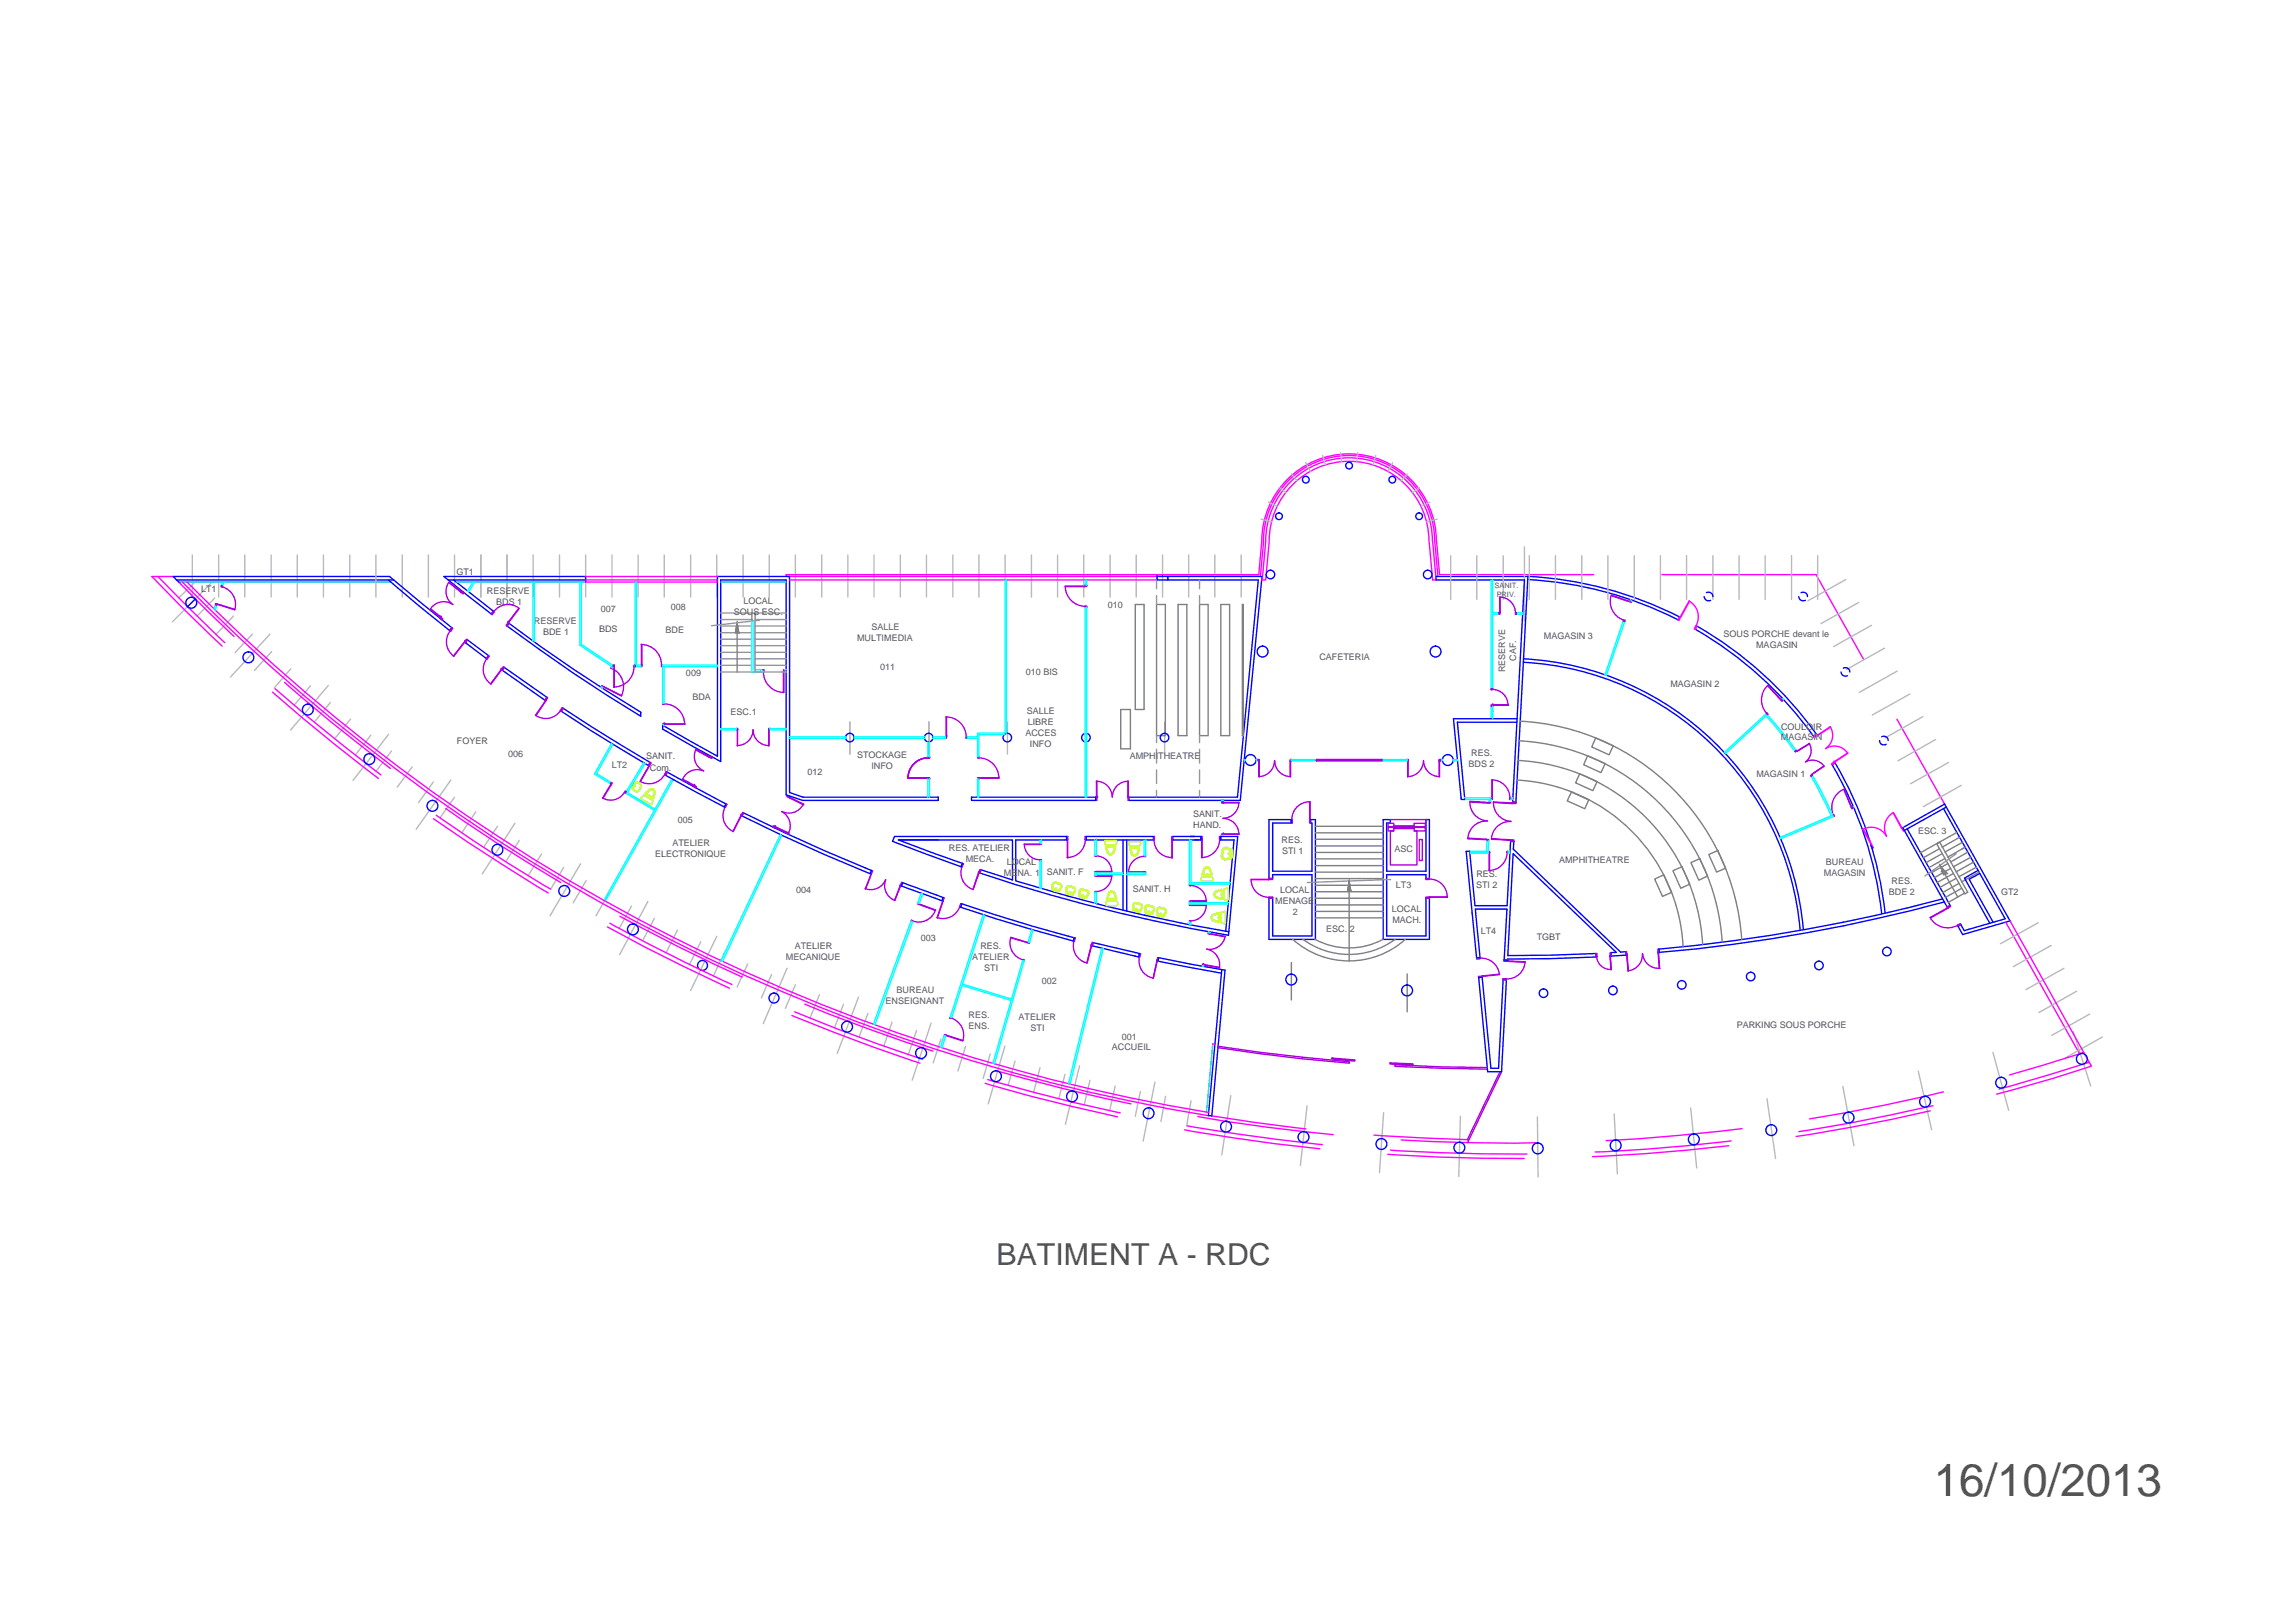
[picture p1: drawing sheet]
<svg xmlns="http://www.w3.org/2000/svg" width="420mm" height="297mm" viewBox="0 0 420 297" stroke-linecap="round" stroke-linejoin="round" font-family="sans-serif">
<defs><g id="words">
<text font-size="8.3" fill="#545454" x="354" y="273.8">16/10/2013</text>
<text font-size="5.5" fill="#545454" x="182.4" y="231.5">BATIMENT A - RDC</text>
<g font-size="1.7" fill="#545454">
<text x="83.6" y="105.2">GT1</text>
<text x="36.8" y="108.3">LT1</text>
<text x="89.1" y="108.7">RESERVE</text>
<text x="90.8" y="110.7">BDS 1</text>
<text x="110" y="112">007</text>
<text x="122.8" y="111.6">008</text>
<text x="134.4" y="112.6">SOUS ESC.</text>
<text x="136.1" y="110.6">LOCAL</text>
<text x="202.8" y="111.2">010</text>
<text x="97.7" y="114.3">RESERVE</text>
<text x="99.4" y="116.3">BDE 1</text>
<text x="109.7" y="115.6">BDS</text>
<text x="121.9" y="115.8">BDE</text>
<text x="156.9" y="117.4">MULTIMEDIA</text>
<text x="159.5" y="115.4">SALLE</text>
<text x="282.6" y="116.9">MAGASIN 3</text>
<text x="315.5" y="116.5">SOUS PORCHE devant le</text>
<text x="321.5" y="118.5">MAGASIN</text>
<text x="125.6" y="123.8">009</text>
<text x="161.1" y="122.6">011</text>
<text x="187.8" y="123.5">010 BIS</text>
<text x="241.5" y="120.8">CAFETERIA</text>
<text x="275.5" y="123.1" transform="rotate(-90 275.5 123.1)">RESERVE</text>
<text x="277.6" y="120.9" transform="rotate(-90 277.6 120.9)">CAF.</text>
<text x="305.8" y="125.7">MAGASIN 2</text>
<text x="126.8" y="128.2">BDA</text>
<text x="133.8" y="130.9">ESC.1</text>
<text x="188" y="130.7">SALLE</text>
<text x="83.6" y="136.2">FOYER</text>
<text x="187.7" y="134.8">ACCES</text>
<text x="188.2" y="132.7">LIBRE</text>
<text x="188.5" y="136.8">INFO</text>
<text x="326" y="135.5">MAGASIN</text>
<text x="326.1" y="133.5">COULOIR</text>
<text x="93" y="138.5">006</text>
<text x="112" y="140.6">LT2</text>
<text x="118.3" y="139">SANIT.</text>
<text x="119" y="141">Com.</text>
<text x="147.8" y="141.8">012</text>
<text x="156.9" y="138.7">STOCKAGE</text>
<text x="159.5" y="140.7">INFO</text>
<text x="206.8" y="139">AMPHITHEATRE</text>
<text x="268.8" y="140.3">BDS 2</text>
<text x="269.4" y="138.3">RES.</text>
<text x="321.5" y="142.3">MAGASIN 1</text>
<text x="218.4" y="149.5">SANIT.</text>
<text x="123.1" y="154.9">ATELIER</text>
<text x="124.1" y="150.6">005</text>
<text x="173.7" y="155.7">RES. ATELIER</text>
<text x="218.5" y="151.6">HAND.</text>
<text x="234.6" y="154.4">RES.</text>
<text x="255.3" y="155.8">ASC</text>
<text x="351.1" y="152.6">ESC. 3</text>
<text x="119.9" y="156.9">ELECTRONIQUE</text>
<text x="176.8" y="157.7">MECA.</text>
<text x="183.8" y="160.3">MENA. 1</text>
<text x="184.3" y="158.3">LOCAL</text>
<text x="191.6" y="160.1">SANIT. F</text>
<text x="234.7" y="156.4">STI 1</text>
<text x="270.3" y="160.5">RES.</text>
<text x="285.4" y="157.9">AMPHITHEATRE</text>
<text x="333.9" y="160.4">MAGASIN</text>
<text x="334.3" y="158.3">BUREAU</text>
<text x="346.3" y="161.9">RES.</text>
<text x="145.7" y="163.5">004</text>
<text x="207.4" y="163.2">SANIT. H</text>
<text x="233.5" y="165.5">MENAGE</text>
<text x="234.3" y="163.5">LOCAL</text>
<text x="236.7" y="167.5">2</text>
<text x="254.8" y="167">LOCAL</text>
<text x="255.6" y="162.4">LT3</text>
<text x="270.2" y="162.6">STI 2</text>
<text x="345.8" y="163.9">BDE 2</text>
<text x="366.3" y="163.8">GT2</text>
<text x="145.5" y="173.6">ATELIER</text>
<text x="168.6" y="172.2">003</text>
<text x="179.5" y="173.7">RES.</text>
<text x="242.8" y="170.5">ESC. 2</text>
<text x="254.9" y="169">MACH.</text>
<text x="271.1" y="171">LT4</text>
<text x="281.3" y="172.1">TGBT</text>
<text x="143.9" y="175.7">MECANIQUE</text>
<text x="178" y="175.7">ATELIER</text>
<text x="180.2" y="177.7">STI</text>
<text x="162.1" y="183.8">ENSEIGNANT</text>
<text x="164.2" y="181.8">BUREAU</text>
<text x="190.7" y="180.1">002</text>
<text x="177.3" y="186.4">RES.</text>
<text x="177.3" y="188.4">ENS.</text>
<text x="186.5" y="186.7">ATELIER</text>
<text x="188.7" y="188.8">STI</text>
<text x="205.4" y="190.3">001</text>
<text x="318" y="188.2">PARKING SOUS PORCHE</text>
<text x="203.6" y="192.2">ACCUEIL</text>
</g>
<g font-size="1.4" fill="#545454">
<text x="273.6" y="107.5">SANIT.</text>
<text x="274" y="109.2">PRIV.</text>
</g>
</g></defs>
<!-- layer: BA_AXE_TRAME -->
<g fill="none" stroke="#bababa" stroke-width=".25">
<path d="M230.9 95l1.9 .5M232.2 91.9l1.6 .8M234.2 89.2l1.2 .9M236.4 86.8l1.1 1.2M239 84.7l.9 1.6M242.1 83.4l.6 1.7M245.4 82.9l.2 1.6M248.6 82.9l-.2 1.6M251.9 83.4l-.5 1.7M255 84.7l-.9 1.6M257.6 86.8l-1.1 1.2M259.8 89.2l-1.2 .9"/>
<path d="M261.8 91.9l-1.6 .8M263.1 95l-1.9 .5M35.2 101.6v7.7M36.1 106.2l-3.4 3.2M39.1 106.2l-7.5 7.6M39.3 109.4l-3.2 3.4M40 101.6v7.7M42.7 112.7l-3.2 3.4M44.8 101.6v7.7M46.2 116l-3.2 3.4M49.4 116l-7.2 7.9M49.6 101.6v7.7"/>
<path d="M49.7 119.3l-3.1 3.4M54.4 101.6v7.7M59.2 101.6v7.7M64 101.6v7.7M68.8 101.6v7.7M73.6 101.6v7.7M78.4 101.6v7.7M83.2 101.6v7.7M88 101.6v7.7M92.8 101.6v7.7M97.6 101.6v7.7M102.4 101.6v7.7"/>
<path d="M107.2 101.6v7.7M112 101.6v7.7M116.8 101.6v7.7M121.6 101.6v7.7M126.4 101.6v7.7M131.2 101.6v7.7M136 101.6v7.7M140.8 101.6v7.7M145.6 101.6v7.7M150.4 101.6v7.7M155.2 101.6v7.7M160 101.6v7.7"/>
<path d="M164.8 101.6v7.7M169.6 101.6v7.7M174.4 101.6v7.7M179.2 101.6v7.7M184 101.6v7.7M188.8 101.6v7.7M193.6 101.6v7.7M198.4 101.6v7.7M203.2 101.6v7.7M208 101.6v7.7M212.8 101.6v7.7M217.6 101.6v7.7"/>
<path d="M222.4 101.6v7.7M227.2 101.6v7.7M265.6 101.7v8M270.4 101.7v8M275.2 101.7v8M279.1 100.1v13.6M280 101.7v8M284.8 101.7v8M289.6 101.7v8M294.4 101.7v8M299.2 101.7v8M304 101.7v8"/>
<path d="M308.8 101.7v8M313.6 101.7v8M318.4 101.7v8M323.2 101.7v8M328 101.7v8M332.8 101.7v8M337.9 106.1l-6.9 3.9M340.3 110.3l-6.9 3.8M342.6 114.4l-6.9 3.9M345 118.6l-6.9 3.9M53.2 122.4l-3 3.5M56.8 125.5l-3 3.6"/>
<path d="M60.1 125.4l-6.9 8.2M60.5 128.6l-3 3.6M64.2 131.6l-3 3.6M67.9 134.5l-2.9 3.7M71.1 134.4l-6.5 8.4M71.7 137.5l-2.9 3.7M155.6 132.1v5.9M170 132.1v5.9M184.4 132.1v5.9M198.8 132.1v5.9M213.2 132.1v5.9M347.3 122.8l-6.9 3.9"/>
<path d="M349.7 127l-6.9 3.9M352 131.2l-6.9 3.9M354.4 135.4l-6.9 3.8M356.7 139.5l-6.9 3.9M75.5 140.3l-2.8 3.8M79.3 143.1l-2.7 3.8M82.5 142.8l-6.3 9M83.2 145.9l-2.7 3.8M87.1 148.6l-2.6 3.9M91.1 151.2l-2.6 3.9M94.3 150.7l-6 9.2M95.1 153.8l-2.5 3.9"/>
<path d="M99.1 156.3l-2.4 4M103.2 158.8l-2.4 4M106.3 158.1l-5.6 9.5M359.1 143.7l-7 3.9M107.3 161.2l-2.4 4M111.4 163.5l-2.3 4.1M115.6 165.8l-2.2 4.1M118.6 165l-5.2 9.7M119.8 168.1l-2.2 4.1M124 170.2l-2.1 4.2M128.3 172.4l-2.1 4.1M131.2 171.4l-4.8 9.9"/>
<path d="M132.6 174.4l-2 4.3M136.9 176.4l-2 4.3M141.3 178.4l-1.9 4.2M144.1 177.2l-4.4 10.1M373.2 168.9l-7 3.8M375.5 173l-6.9 3.9M377.9 177.2l-7 3.9M145.6 180.2l-1.8 4.3M150 182l-1.7 4.4M154.4 183.8l-1.6 4.3M157.2 182.5l-3.9 10.3M158.9 185.5l-1.6 4.3"/>
<path d="M163.3 187.1l-1.5 4.4M167.8 188.6l-1.5 4.5M170.5 187.3l-3.5 10.4M172.3 190.1l-1.5 4.4M176.8 191.5l-1.4 4.5M181.3 192.9l-1.3 4.5M184 191.4l-3.1 10.6M185.8 194.2l-1.2 4.5M190.4 195.4l-1.2 4.6M195 196.6l-1.2 4.5M197.6 195l-2.5 10.8M199.5 197.7l-1 4.5"/>
<path d="M204.2 198.8l-1.1 4.5M208.8 199.7l-1 4.6M211.4 198l-2.1 10.8M337.4 198.9l2 10.8M351.2 196l2.4 10.8M364.9 192.6l2.8 10.6M379.5 188.8l3.3 10M380.2 181.4l-6.9 3.9M382.6 185.6l-7 3.9M384.9 189.8l-6.9 3.9M213.4 200.6l-.9 4.6M218 201.5l-.8 4.6"/>
<path d="M225.3 200.5l-1.6 10.9M239.3 202.4l-1.2 10.9M253.3 203.6l-.8 11M267.4 204.3l-.3 11M281.5 204.4l.1 11M295.5 203.9l.6 11M309.5 202.8l1.1 11M323.5 201.1l1.6 10.9"/>
</g>
<!-- layer: BA_STRUCTURE -->
<g fill="none" stroke="#00f" stroke-width=".25">
<path d="M32.3 106.1h39.8M35.8 109.6l-1.5 1.5M71.1 106.1l11.2 9.3 .4-.5-11.4-9.4h-39.6l1 1M82 106.1h25.2M83 106.1l7.3 5.8-.4 .5-8.6-6.9h25.9v1M85.6 117.1l3.8 2.9-.3 .5-3.9-2.9zM131.3 105.5h13.3v39.5l2.4 .9h24.8v.6h-24.9l-3-1v-39.4h-12v33.3l-10.6-6v-.7l10 5.7zM211.8 105.5h2v.6h-2zM211.8 105.5h.1M211.8 106.1h.1M212.8 105.5h.1M213.8 106.1h.1"/>
<path d="M213.8 106.1h16.6l-3.8 39.8h-19.9M213.8 105.5h17.2l-3.9 41h-20.4M279.7 106.1a68.9 68.9 0 0 1 27.5 7.3M279.7 105.5a69.5 69.5 0 0 1 27.8 7.4M310.6 114.6l-.3 .5a68.9 68.9 0 0 1 21.8 19.7M310.6 114.6a69.5 69.5 0 0 1 22 19.8M312 109.2a.8 .8 0 0 0 1.2 .7M312.4 108.5a.8 .8 0 0 1 1.2 .7M329.3 109.2a.83 .83 0 0 0 1.2 .7M329.7 108.5a.8 .8 0 0 1 1.2 .7M92.3 122.1l7.8 5.5-.3 .6-7.9-5.5zM103.1 129.6l5.2 3.4 10.7 6.5-.3 .6-10.7-6.5-5.3-3.5z"/>
<path d="M117.3 130.4v.7a299.4 299.4 0 0 1-24.5-16.5l.4-.5a287.5 287.5 0 0 0 24.1 16.3M277.7 131.5h-11.6l1.4 14.8h.7l-1.4-14.1h10.9M278.9 121.2a53.7 53.7 0 0 1 50.7 49M278.9 120.6a54.4 54.4 0 0 1 51.2 49.5M332.6 134.5l-.5 .3M335.4 139.9a68.9 68.9 0 0 1 9.1 27.3M335.9 139.6l-.5 .4M335.9 139.6a69.5 69.5 0 0 1 9.2 27.5M337 123a.8 .8 0 0 0 1.2 .7M337.5 122.3a.76 .76 0 0 1 .8 0 .76 .76 0 0 1 .4 .7M344.1 135.5a.75 .75 0 0 0 .4 .7 .75 .75 0 0 0 .8 0M344.5 134.8a.78 .78 0 0 1 1.2 .7"/>
<path d="M122.2 141.3l10.7 5.8-.3 .6-10.8-5.8zM136.1 148.8a331 331 0 0 0 23.4 10.5l-.2 .6a308.3 308.3 0 0 1-23.5-10.6zM164.5 153.7l11.9 4.4-.2-.1M164.5 153.7h20.9v7.4l-5.8-1.9-.2 .6a300.2 300.2 0 0 0 45.5 11.4l1.7-18.1h-3.1v.6h2.4l-1.5 16.7M164.5 153.7h7.4M176.2 158l-.2 .6-12.6-4.6 .4-.9h31.5v.6h-9.3v7.5l9.6 2.8 7 1.9 7.2 1.7M177.9 145.9h22.7v.6h-22.7zM205.6 153.7v12.9M206.3 153.7v13.1M211.1 153.1h-12.2v.6h12.2M214.7 153.1h5.2v.6h-5.2M240 150h.8v21.9h-8.5v-7.5h.7v6.9h7.2v-11.2h-7.2v.7"/>
<path d="M240 150.6h.2v8.8h-7.2v-8.8h3.4v-.6h-4.1v10.8M277.5 146.8h-.6l2.2-40.7h-16.2v-.6h16.8l-2.2 41.4M342.5 154.7l.3 .6h-.1M349.2 151.7l7.8 14-.5 .3-7.9-14M355.8 148l11.3 20.2-7.5 2.1-.6-1.1-.5 .3 .8 1.5 8.7-2.5-12-21.3-7.7 4.3 .3 .5M356.3 147.7l-7.7 4.3M362.1 159.3l-2.5 1.4 4.7 8.3M362.4 159.9l-1.9 1 4.4 7.9M165.3 161.6l7.4 2.7-.2 .6-7.5-2.7zM176.1 165.4a306.9 306.9 0 0 0 20.6 6.2l-.2 .6a335.1 335.1 0 0 1-20.6-6.2zM200 173.1l.1-.6 7.8 1.8 .7 .2-.1 .6-8.5-2M209.5 167.5l7.7 1.6 7.8 1.4"/>
<path d="M223.7 177.5l-2.5 26.7h.7l2.4-26.6M224.3 177.6l-12.2-2.3-.1 .6 11.6 2.2M261.1 160.8v-.7h-7.2v11.2h7.2v-6.9h.6v7.5h-8.5v-21.9h1.3v.6h-.6v8.8h7.2v-9.4h.6v10.8M275.2 179.3h.6l-.9 16.8h-2.5M275.2 179.1l-.9 16.4h-1.3l-1.7-16.7-.6 .1 1.7 17.2M292.2 175.1v-.6l-8.1 .3-8.1 .1 1-18.7 18.9 18.1h-.9v.7l2.7-.2-.1-.6-.9 .1-19.6-18.9v-1.4h-.6l-.6 11.7h-5.9l-.9-9.9h-.7l1.9 19.5h.7l-.9-8.9h5.8l-.5 9.5M292.2 175.1l-8.1 .3-8.1 .1v.2h-.6h.6M303.7 173.7l.1 .6M355.6 164.5a309.6 309.6 0 0 1-51.9 9.2M356 165.1a299.6 299.6 0 0 1-52.2 9.2M367.7 168h.1"/>
<circle cx="234.2" cy="94.5" r=".61"/>
<circle cx="239.1" cy="87.8" r=".61"/>
<circle cx="247" cy="85.2" r=".61"/>
<circle cx="254.9" cy="87.8" r=".61"/>
<circle cx="259.8" cy="94.5" r=".61"/>
<circle cx="35" cy="110.3" r=".99"/>
<circle cx="231.1" cy="119.2" r=".99"/>
<circle cx="232.6" cy="105.1" r=".78"/>
<circle cx="261.4" cy="105.1" r=".78"/>
<circle cx="262.8" cy="119.2" r=".99"/>
<circle cx="45.5" cy="120.3" r=".99"/>
<circle cx="56.4" cy="129.9" r=".99"/>
<circle cx="67.6" cy="138.9" r=".99"/>
<circle cx="155.6" cy="135" r=".78"/>
<circle cx="170" cy="135" r=".78"/>
<circle cx="184.4" cy="135" r=".78"/>
<circle cx="198.8" cy="135" r=".78"/>
<circle cx="213.2" cy="135" r=".78"/>
<circle cx="228.9" cy="139.1" r=".99"/>
<circle cx="265.1" cy="139.1" r=".99"/>
<circle cx="79.2" cy="147.5" r=".99"/>
<circle cx="91.1" cy="155.5" r=".99"/>
<circle cx="103.3" cy="163.1" r=".99"/>
<circle cx="115.9" cy="170.1" r=".99"/>
<circle cx="128.6" cy="176.7" r=".91"/>
<circle cx="236.4" cy="179.3" r=".99"/>
<circle cx="320.5" cy="178.7" r=".78"/>
<circle cx="333" cy="176.7" r=".78"/>
<circle cx="345.4" cy="174.2" r=".78"/>
<circle cx="141.7" cy="182.7" r=".91"/>
<circle cx="155.1" cy="187.9" r=".99"/>
<circle cx="168.6" cy="192.7" r=".99"/>
<circle cx="182.3" cy="197" r=".99"/>
<circle cx="257.6" cy="181.3" r=".99"/>
<circle cx="282.6" cy="181.8" r=".78"/>
<circle cx="295.3" cy="181.3" r=".78"/>
<circle cx="307.9" cy="180.2" r=".78"/>
<circle cx="366.4" cy="198.2" r=".99"/>
<circle cx="381.1" cy="193.8" r=".99"/>
<circle cx="196.3" cy="200.7" r=".99"/>
<circle cx="210.3" cy="203.7" r=".99"/>
<circle cx="224.5" cy="206.2" r=".99"/>
<circle cx="238.6" cy="208.1" r=".99"/>
<circle cx="252.9" cy="209.4" r=".99"/>
<circle cx="267.2" cy="210.1" r=".99"/>
<circle cx="281.5" cy="210.2" r=".99"/>
<circle cx="295.8" cy="209.6" r=".99"/>
<circle cx="310.1" cy="208.5" r=".99"/>
<circle cx="324.3" cy="206.8" r=".99"/>
<circle cx="338.4" cy="204.5" r=".99"/>
<circle cx="352.4" cy="201.6" r=".99"/>
</g>
<!-- layer: BA_MENUIS_INTERIEURE -->
<g fill="none" stroke="#a500dd" stroke-width=".25">
<path d="M39.5 110.5l.2 .1v.2l-.3-.1zM40.5 107.2l.3 .1-.2 .2-.1-.1zM40.7 107.4l.1 .1M40.8 107.4a3.3 3.3 0 0 1 2.2 4.2l-3.2-1.1 3.2 1M78.8 111.5l1.9 1.5v-.1M78.9 111.4l1.8 1.5M80.7 112.9h.1M80.7 113l.4 .3-.2 .2-.3-.3zM80.8 113h.1M82.2 106.5l2.2 1.8v.1l-2.2-1.8a2.9 2.9 0 0 0 .7 4 2.92 2.92 0 0 0-4 .8M82.4 115.5a3.2 3.2 0 0 0 .6 4.5M82.7 114.9l.2 .1-.4 .5-.2-.1z"/>
<path d="M83.2 107.5h.1M84.1 108.1h.1M84.4 108.4h.1M84.6 108.2l.3 .3-.1 .2-.3-.2zM85 117.5l-1.9 2.6h-.1zM85.1 117.6h.1M85.1 117.4h.1M85.4 117l.2 .1-.4 .5-.1-.2zM90.3 111.9l.2 .1-.4 .5-.2-.1zM90.4 111.9a3.2 3.2 0 0 1 4.6-.6l-1.9 2.5M93 114l.2 .1-.4 .5-.1-.2zM93 114h.1"/>
<path d="M93.1 113.8h.1M95.1 111.4l-2 2.5v-.1M117.4 118a3.7 3.7 0 0 1 3.7 3.7M117.4 118l.1 3.8M117.4 118l.1 3.7M198.6 107.3l-3.6 .1M198.7 107.1h.3h-.3M198.7 107.1h.3v.2h-4a3.7 3.7 0 0 0 3.7 3.7M198.7 111.1h.3h-.3M198.7 107.1v.2M198.7 111l.3-.1v.2M198.7 111v.1"/>
<path d="M274.4 112.1h.2v.3h-.2zM274.5 109.3a2.9 2.9 0 0 1 2.9 2.9M274.6 109.3v2.8v-2.8M277.5 112.1h.1v.3h-.2zM295 108.9a3.6 3.6 0 0 0 2.2 4.6M295 108.9l3.3 1.2-3.3-1.1M297.2 113.5v.1l.3 .1v-.2h-.2M298.4 110h.3l-.1 .2h-.2zM307.5 112.9l-.3 .5M89.1 120.6a3.2 3.2 0 0 0 .7 4.5M89.4 120l-.3 .5M89.4 120l.2 .1-.5 .5v-.1z"/>
<path d="M91.7 122.6h.1M91.7 122.6l-1.9 2.6M91.7 122.6h.1l-1.9 2.6h-.1M91.8 122.5h.1M92.1 122l.2 .1-.4 .6-.1-.2zM99.9 128.3l-1.9 2.6M99.9 128.3h.1M99.9 128.3l-1.8 2.7M99.9 128.2l.4-.5-.2-.1-.3 .6 .1 .1M99.9 128.2h.1M102.6 130a3.2 3.2 0 0 1-4.5 .9M102.9 129.5l.2 .1-.4 .5-.1-.1z"/>
<path d="M110.2 125.5l.2 .1-.1 .2-.2-.1zM110.5 125.7l3.3 1.7M110.5 125.7l3.3 1.6M112.1 122.4v-.2l-.2-.1-.1 .2a3.6 3.6 0 0 1 2 5M112.4 122.1h.1M112.5 122.1h.1M112.5 121.9h.1M112.5 121.9v-.2h-.2v.3h.1M112.5 121.9l-.1 3.9M112.5 122.1v3.7M116.1 122a3.7 3.7 0 0 1-3.7 3.7M116.1 122h.2v-.3h-.2v.4"/>
<path d="M117.4 121.7h-.1v.3h.2v-.2M117.4 121.7h.1M117.5 121.7h.1M117.5 121.8h.1M119 139.5l.2 .1-.3 .5h-.2zM121.1 121.7v.3h.2v-.3h-.2M121.5 132.5h.1M121.5 132.5l.1 .2M121.5 132.5h-.2v.2M121.6 128.8v-.1h-.3v.2l.4-.1M121.6 128.8a3.7 3.7 0 0 1 3.7 3.7M121.7 132.5h.1"/>
<path d="M121.7 132.5l3.7 .1zM127.4 137.1l2.5 1.4v.1M127.5 137.2l-.1 .1M129.9 138.6h.1M129.9 138.6l-2.5-1.4a2.9 2.9 0 0 0 1.4 3.9M130 138.7h.1M130.1 138.4l.3 .2-.1 .2-.3-.1zM134.8 133.3h.2v.3h-.2zM135 136.5a2.9 2.9 0 0 0 2.9-2.9 2.9 2.9 0 0 0 2.9 2.9M135 133.5h.1M135 133.7h.1M135 133.7v2.8"/>
<path d="M139.1 122.6h.2M139.8 123h-.2v-.4h.3a3.6 3.6 0 0 0 3.6 4.1M140.7 133.7h.1M140.7 133.5h.1M140.7 133.5v-.2h.3v.3M140.7 133.7v2.8M140.7 133.7l.1 2.8M140.8 133.5v.1M143.4 126.8v-3.8l.1 3.8M143.5 122.6h.1v.4l-.1-.1zM169.9 138.5h.3h-.3M169.9 138.5l.1 .2"/>
<path d="M169.9 138.7a3.7 3.7 0 0 0-3.7 3.7M170.2 138.5v.2h-.2M173 134.8v.3v-.3M173 134.8h.2M173.2 131.2a3.7 3.7 0 0 1 3.7 3.7M173.2 131.2l.1 3.9h-.3M173.3 134.8h.1M173.3 131.2l-.1 3.6M177.1 134.8v.3v-.3M177.1 134.8l-.2 .1v.2h.2M179 138.5v.2h.2v-.2M179.2 138.7a3.7 3.7 0 0 1 3.7 3.7"/>
<path d="M179.2 138.5h-.2h.2M230.3 139h.2l-.1 .2h-.1zM230.5 139.2h.1M230.5 139.3h.1M230.5 139.3l-.1 2.9M230.5 139.3v2.9M233.3 139.2a2.9 2.9 0 0 1-2.9 2.9M233.4 139.2a2.9 2.9 0 0 0 2.9 2.9M236.2 139.3h.1M236.2 139.3l.1 2.9M236.2 139.3v2.9M236.2 139.2h.1"/>
<path d="M236.2 139h.2v.2h-.2zM236.3 139.2h.1M241 139h12v.2h-12zM257.6 139h.2v.2h-.2zM257.8 139.2h.1M257.8 139.3h.1M257.8 139.3l-.1 2.9M257.8 139.3v2.9M260.6 139.2a2.9 2.9 0 0 1-2.9 2.9M260.6 139.2a2.9 2.9 0 0 0 2.9 2.9M263.5 139.3h.1M263.5 139.3v2.9"/>
<path d="M263.5 139.3l.1 2.9M263.5 139.2h.1M263.5 139h.2v.2h-.2zM263.6 139.2h.1M273 126h.3v.2l-.3 .1zM273 129l.3 .1v.2h-.3zM273.2 126.2a2.9 2.9 0 0 1 2.9 2.9M273.2 129h.1M273.3 130.2h.1M273.3 129h.1M276.1 129h-2.8l2.8 .1M323.5 130.5l.2 .2-.2 .1"/>
<path d="M323.5 130.5l-.1 .1M323.6 125.4a3.6 3.6 0 0 0-.2 5.1M323.7 125.5l2.3 2.6-2.4-2.6M326.1 128.1l.1-.1 .2 .2-.2 .1zM328.6 137.5l.3-.2v.2zM328.9 137.4h.1M331.2 136a2.62 2.62 0 0 1-.7 3.5 2.6 2.6 0 0 1 3.4 .7l-2.1 1.5 2.2-1.5M331.2 136.1l-2.2 1.3v.1l2.3-1.4M335.8 139.5h.1M111.9 143.6h.1M111.9 143.2l.2 .1-.1 .2-.3-.1zM111.9 143.6h-.1l-1.5 2.5"/>
<path d="M111.9 143.6l-1.5 2.5M112 143.5h.1M114.3 145.1a2.9 2.9 0 0 1-4 .9M114.4 145l.1 .1 .1-.2-.1-.1-.2 .3M117.2 143l1.7-2.8-1.7 2.8M121.7 141.8a3.2 3.2 0 0 1-4.5 1.2M121.9 141.2l.3 .1-.4 .6-.1-.2zM124.9 142.7l2.1 1.1 .1-.1M125 142.6l2.1 1.1M125 142.6v.1M127.1 143.7h.1M127.1 143.9l.4 .1-.1 .2-.4-.2z"/>
<path d="M127.2 143.8h.1M128.8 141.1a2.9 2.9 0 0 0-3.8 1.5M132.7 147.8a3.2 3.2 0 0 0 1.4 4.3M132.9 147.1l.2 .1-.3 .6-.2-.1zM135.6 149.3h.1M135.6 149.3h.1l-1.5 2.9zM135.7 149.2h.1M136 148.7l.1 .1-.3 .5-.1-.1zM141.5 151.1l.3 .2v.2l-.4-.1zM141.8 151.3h.1M142 151.3h.1M142 151.3l2.4 1.2v.1l-2.5-1.2z"/>
<path d="M143.1 148.5a2.9 2.9 0 0 1 1.3 3.9M144.1 145.8h.1M144.2 145.6l.4 .2-.1 .1-.4-.1zM144.5 146h.1M144.6 145.9l2.5 1.3v.1l-2.6-1.3zM147 147.2a2.9 2.9 0 0 1-3.9 1.3M159.3 159.9l.2-.6 .3 .1-.3 .5M166.2 142.4l4-.1v.3M166.2 142.3h3.6l.1 .3M169.9 142.6h.3h-.3M176.1 158.6a3.2 3.2 0 0 0 2 4.2M176.2 158l.1 .1-.2 .5h-.1z"/>
<path d="M179 142.6v-.3h.2v.3M179.1 159.7h.1M179.1 159.7l.1 .1-1.1 3zM179.2 159.7h.1M179.2 142.6h-.2h.2M179.4 159.1l.2 .1-.2 .6-.2-.1zM182.9 142.3h-3.6l3.6 .1M187.5 154.6h2.8l-2.8-.1a2.9 2.9 0 0 0 2.9 2.9M190.4 154.4v.1h.3v-.1M190.4 157.5v-.2h.3v.2M195.4 153.7h-.1v-.6h.2l-.1 3.9M195.5 153.8v3.2"/>
<path d="M198.7 153.1h.2v.6l-.2-.1zM198.7 153.6a3.3 3.3 0 0 1-3.3 3.3M200.4 156.5h.3v.1l-.3 .1zM200.6 145.9l.2 .1v.5h-.2zM200.6 156.6a2.9 2.9 0 0 1 2.9 2.9M200.7 143a2.9 2.9 0 0 1 2.9 2.9M200.7 153.8h.1M200.7 159.6v.1h-.3v-.2l3.2 .1M200.7 143l.1 2.9M200.8 145.9h.1M200.8 143v2.9M200.9 146h.1"/>
<path d="M203.6 159.5l-2.8 .1M203.7 145.9a2.9 2.9 0 0 1 2.9-2.9l-.1 3M206.5 145.9h.1M206.5 143v2.9M206.5 146h.1M206.6 145.9h.1v.6h-.2v-.5M206.6 159.6l2.8 .1M209.5 156.6h.2v.2l-.2-.1zM209.5 156.7a2.9 2.9 0 0 0-2.9 2.9h3.1v.2h-.2v-.1M211.1 153.1h.3l-.1 .6h-.2zM211.3 153.7a3.2 3.2 0 0 0 3.2 3.2M214.5 153.6v-.5h.2v.6h-.1"/>
<path d="M214.5 153.6h.1M214.5 153.8h.1M214.5 153.6l.1 3.4-.1-3.2M220 153.8h.1M220.1 153.8h.1M220.1 153.6h.1M220.1 153.6v-.5h-.2v.6h.1M220.1 153.6l-.1 3.4M220.1 153.8v3.2M223.3 153.1h.2v.6l-.2-.1zM223.3 153.6a3.3 3.3 0 0 1-3.3 3.3M223.7 146.7h.2v.3h-.2z"/>
<path d="M223.7 152.7h.2v.2h-.2zM223.9 147h.1M223.9 152.7h.1M223.9 149.8a2.9 2.9 0 0 1 2.9 2.9M224 147h.1M224 152.6h.1M224 147h2.9M224 152.6l2.9 .1M224 152.6h2.9M226.8 146.8a2.9 2.9 0 0 1-2.9 2.9M226.9 146.9l-2.9 .1M236.4 150l.2 .1v.5h-.2z"/>
<path d="M239.7 146.7a3.2 3.2 0 0 0-3.2 3.3M239.8 150h.1M239.8 150.1h.1M239.8 150v-3.3v3.4M239.8 150h.2v.6h-.2v-.5M254.1 151.4h6.8v.7h-2v-.4h-3.7v.4h-1.1zM254.1 150.7h1.1v.4h3.7v-.4h2v.6h-6.8zM254.5 150h6.6M255.2 152.1h-.7v6.2h4.9v-6.2h-.5M259.8 153.6h.6v3.9h-.6zM268.8 153.4l3.3 .3-3.4-.2M269.1 146.8l3.4 .2v-.1l-3.4-.2a3.4 3.4 0 0 0 3.2 3.6 3.4 3.4 0 0 0-3.6 3.2"/>
<path d="M272.3 153.7l.2-.1v.3h-.3zM272.6 146.7h.3v.3h-.2zM272.7 156.1h.1M272.7 156h.1M272.7 156v-.2h-.2v.3h.2M272.7 147h.1M272.7 156l-.1 3.4M272.7 156.1v3.3M273 146l.2 .1v.2h-.2zM273.1 153.5l3.4 .3zM273.1 142.7a3.3 3.3 0 0 1 3.3 3.3M273.1 142.8l.1 3.1"/>
<path d="M273.2 145.9h.1M273.2 146.1h.1M273.2 142.8v3.1M273.4 146.8l3.4 .2v.1zM273.4 146.8a3.4 3.4 0 0 0 3.2 3.5 3.4 3.4 0 0 0-3.6 3.3M275.9 155.8h.2v.3l-.2-.1zM275.9 156a3.3 3.3 0 0 1-3.3 3.3M276.4 146.1l.2-.1v.3h-.2zM276.6 153.7l.5 .1v.2h-.6zM276.8 153.7l.3 .1M276.8 147.1h.1M276.9 146.8h.6v.3l-.5-.1z"/>
<path d="M277 147h.1M331.5 141.9l.3-.1-.2 .2zM335.7 149.2l.1 .2-.2 .1M335.7 149.1l-.2 .1M337.6 144.4a3.6 3.6 0 0 0-2 4.8M337.6 144.5l1.3 3.2-1.3-3.2M339 147.7h.1l.1 .2-.2 .1zM158.4 162.7l1.1-2.7-1 2.7M162.1 161a2.9 2.9 0 0 1-3.7 1.6M162.2 161a2.9 2.9 0 0 0 1.6 3.8M164.8 162.1h.1M164.8 162.1l.1 .1-1.1 2.6"/>
<path d="M164.8 162.1l-1 2.7M164.9 162h.1M165.1 161.5l.2 .1-.3 .6-.1-.2zM166.9 168.4l.2 .1-.1 .2-.2-.1zM168 165.2l.3 .1-.1 .2-.2-.1zM171.2 166.6a3.2 3.2 0 0 1-4.1 1.9M171.3 166.6l-3-1.1 3 1.1M172.6 164.9l-1 3.1zM172.7 164.3h.2l-.3 .6-.1-.1zM172.7 164.8h.1M172.7 164.9h.1M175.7 165.9a3.2 3.2 0 0 1-4.1 2"/>
<path d="M175.9 165.4h.2l-.2 .6-.2-.1zM185 171.6l3.1 .9M185 171.6l.1-.1 3 1M185 171.6a3.2 3.2 0 0 0 2.3 4.1M187.3 175.7h.2v.2l-.3-.1zM188.1 172.5h.1M188.2 172.4h.3v.2h-.3zM196.6 172.3a3.2 3.2 0 0 0 2.3 3.9M196.7 171.6h.2l-.3 .7-.1-.1zM199.8 173.1h.1M199.8 173.1l-.8 3.1M199.8 173.1v.1l-.8 3"/>
<path d="M199.8 173h.1M200 172.4l.1 .1-.1 .6-.2-.1zM200.4 163.2h.3v.1h-.3zM200.7 160.3v-.1h-.3v.1h3.2M200.8 160.3l2.8 .1M203.5 160.3a2.9 2.9 0 0 1-2.9 2.9M208.6 175.1a3.2 3.2 0 0 0 2.5 3.9M208.6 174.5l.2 .1-.1 .5h-.2zM211.8 175.9h.1M211.8 175.9l-.7 3.1M211.8 175.8l.1-.6 .2 .1-.1 .6h-.1M211.8 175.8h.1"/>
<path d="M211.9 175.8v.1M217.7 168.5h.3v.2h-.3zM217.7 164.9h.3v.2h-.3zM217.7 161.9h.3v.2h-.3zM217.9 162.1a2.9 2.9 0 0 1 2.9 2.9M218 165.7v-.2h-.3v.2h3.2M218.1 165.7h2.8M220.2 176.5l.2 .1v.2l-.3-.1zM220.3 176.5h.1M220.4 176.5h.1M220.8 165.6a2.9 2.9 0 0 1-2.9 2.9M220.9 164.9h-2.8h2.8"/>
<path d="M221.2 170.7h.3v.2h-.3zM221.4 170.9h.1M221.5 171h.1M221.5 171l2.9 .4M221.5 171l2.8 .5M223.3 177.1l-2.8-.5 2.8 .5M224.3 171.4a2.9 2.9 0 0 1-3.4 2.3 2.92 2.92 0 0 1 2.3 3.4M229.1 161a3.2 3.2 0 0 0 3.2 3.2M229.1 160.9l3.9 .1v-.2h-.7v.1M229.1 161h3.2M232.3 161h.1M232.3 160.9v.1"/>
<path d="M232.3 164.2h.7v.2h-.7zM261.1 160.8h.6v.1l-.6 .1zM261.7 160.9a3.2 3.2 0 0 1 3.3 3.2M261.7 164.2v.2h-.6v-.2l3.9-.1-3.3 .1M270.3 175.3h.7v.1l-.6 .1zM270.7 178.7h.5l.1 .1-.6 .1zM270.9 175.4a3.3 3.3 0 0 1 3.6 2.9M274.5 178.3l-3.2 .4 3.3-.3M275.2 179.1h.5l.1 .2h-.6zM275.4 175.7h.6l-.1 .3-.5-.1zM275.9 176h.1M276 176h.1"/>
<path d="M276 176h3.2M276 176l3.2 .1M279.2 176a3.3 3.3 0 0 1-3.5 3.2M292.2 174.5h.1v.6h-.1zM292.3 175.1a2.52 2.52 0 0 0 2.7 2.3M294.8 174.4l.2-.1v.7l-.2-.1zM294.8 175.1h.1M294.8 175.1l.2 2.4M294.8 175.1l.1 2.4M294.8 174.9h.1M297.6 174.2h.2v.6h-.1zM297.8 174.7h.1"/>
<path d="M297.9 174.9h.1M297.9 174.9l.2 2.8M300.7 174.6a2.9 2.9 0 0 1-2.7 3.1M300.7 174.6a2.9 2.9 0 0 0 3.2 2.6M303.5 173.7h.2l.1 .6h-.2zM303.6 174.3h.1M303.6 174.4h.1M303.6 174.4l.3 2.9M303.6 174.4l.2 2.9M353.3 167.9a3.7 3.7 0 0 0 5.1 1.4M356.5 166l.5-.3 .1 .2-.5 .3zM356.6 166.3h.1"/>
<path d="M356.6 166.3l-.1-.1-3.1 1.7M356.6 166.3l-3.2 1.7M356.6 166.2h.1M358.4 169.3l.5-.2 .1 .1-.5 .3zM172.9 189.4h.2v.2l-.3-.1zM174 186.1l.2 .1v.2l-.3-.1zM174.2 186.3a3.2 3.2 0 0 1 2.1 4.1M176.3 190.4l-3-.9h-.1l3.1 1M223 191.5l7.7 1.1 16.3 1.7v.3l-8.7-.8-15.3-2.1M243.9 193.6l4.2 .4-.1 .2-4.2-.4zM254.5 194.5l4.2 .2v.2l-4.2-.2zM272.3 195.4l-8.5-.1-8.4-.4v.3l16.9 .5"/>
<path d="M274.6 196.1l-6 12.5M274.9 196.1l-6.2 13"/>
</g>
<!-- layer: BA_DOUBLAGE -->
<path d="M32.7 106.5h38.9M83.6 106.5h23.6M131.9 106.5h12M222 191.1l-1.1 12.4" fill="none" stroke="#00b8b8" stroke-width=".25"/>
<!-- layer: BA_ESCALIER_CACHE -->
<g fill="none" stroke="#989898" stroke-width=".25">
<path d="M131.9 112.2h12M131.9 113.4h5.8M131.9 114.6h5.8M131.9 115.8h5.8M131.9 117h5.8M131.9 118.2h5.8M131.9 119.4h5.8M138.2 113.6v9.4h5.7M138.2 113.4h5.7M138.2 114.6h5.7M138.2 115.8h5.7M138.2 117h5.7"/>
<path d="M138.2 118.2h5.7M138.2 119.4h5.7M139.1 113.5l-8.9 1M211.7 106.1v1.7M211.7 109v1.6M219.6 106.1v1.7M219.6 109v1.6M131.9 120.6h5.8M131.9 121.8h5.8M131.9 123h6.1M138.2 120.6h5.7M138.2 121.8h5.7"/>
<path d="M211.7 134.6v1.3M211.7 137.1v2.6M219.6 134.6v1.3M219.6 137.1v2.6M211.7 140.9v2.5M211.7 144.7v1.2M219.6 140.9v2.5M219.6 144.7v1.2M358.1 156.3l-5.7 4M254.6 161l-15.3 .5"/>
</g>
<!-- layer: BA_ESCALIER -->
<g fill="none" stroke="#808080" stroke-width=".25">
<path d="M134.9 114l.3 1.8h-.6zM134.9 115.8h.1M134.9 114h.1M134.9 114v9M135.2 115.8h.1M137.7 112.2v1.5M138.2 112.2v1.4M207.8 110.6h1.7v19.3h-1.7zM211.7 110.6h1.6v24h-1.6zM215.7 110.6h1.6v24h-1.6zM219.6 110.6h1.6v24h-1.6zM223.5 110.6h1.6v24h-1.6z"/>
<path d="M227.4 110.6h.2v24h-.2zM205.2 129.9h1.8v7.1h-1.8zM277.9 139.2a35.8 35.8 0 0 1 33.8 33.6M278.1 135.6a39.3 39.3 0 0 1 37.2 36.8M278.3 132a42.9 42.9 0 0 1 40.6 39.9M290.6 138.3l3.3 1.5-.8 1.6-3.2-1.4zM292.1 135.1l3.2 1.4-.7 1.6-3.2-1.4zM240.8 159.6h12.4M240.8 158.4h12.4M240.8 157.2h12.4M240.8 156h12.4M240.8 154.8h12.4"/>
<path d="M240.8 153.6h12.4M240.8 152.4h12.4M240.8 151.2h12.4M277.7 142.8a32.2 32.2 0 0 1 30.4 30.4M287.7 145l3.2 1.4-.8 1.6-3.2-1.4zM289.2 141.6l3.2 1.5-.8 1.6-3.2-1.4zM306.3 159.4l1.6-.8 1.5 3.2-1.7 .8zM309.6 157.9l1.6-.7 1.4 3.1-1.6 .8zM312.8 156.4l1.7-.7 1.4 3.2-1.6 .7zM354.6 154.4l.5-.3 5.1 9.2-.5 .3zM355.1 155.3l-3 1.7M355.2 158.4l1.1 1.4-.5 .3z"/>
<path d="M355.2 158.4h.1M355.2 158.4l3.2 5.8M355.6 156.2l-3 1.7M356.1 159.9h.1M356.1 157.1l-3 1.7M356.3 159.8h.1M356.6 158l-3 1.7M357.1 158.9l-3 1.7M357.6 159.9l-2.9 1.6M358.2 152.4l-6.6 3.7M358.7 153.3l-3.1 1.7h.1M359.2 154.2l-3.1 1.7h.1"/>
<path d="M359.7 155.1l-3.1 1.8 .1-.1M360.2 156l-3.1 1.7h.1M360.8 156.9l-3.2 1.7h.1M361.3 157.8l-3.2 1.8 .1-.1M361.8 158.7l-3.2 1.8 .1-.1M362.3 159.6l-3.2 1.8 .1-.1M236.4 176.2v6.8M236.7 171.9a15.4 15.4 0 0 0 20.6 0M238.5 171.9a14.2 14.2 0 0 0 16.9 0M240.8 171.9a13.1 13.1 0 0 0 12.4 0M240.8 164.4h12.4M240.8 165.6h12.4"/>
<path d="M240.8 166.8h12.4M240.8 168h12.4M240.8 163.2h12.4M240.8 162h12.4M240.8 160.8h12.4M247 161.3l.3 1.8h-.6zM247 163.1h.1M247 161.3h.1M247 161.3v14.6M247.3 163.1h.1M257.6 178.2v7M302.9 160.9l1.7-.8 1.4 3.2-1.6 .8z"/>
<path d="M358.1 160.8l-2.9 1.6M358.6 161.7l-2.9 1.6M359.1 162.6l-2.9 1.6M359.6 163.5l-2.9 1.7"/>
</g>
<!-- layer: BA_CLOISON -->
<g fill="none" stroke="#0ff" stroke-width=".25">
<path d="M39.2 111.5l.2-.8 .3 .1-.3 .9M40.7 106.5l-.2 .7 .3 .1 .2-.8M86.6 106.5l-1 1.7M86.9 106.5l-1.1 1.8M97.6 106.5v10.8M97.9 106.5v11M106.2 106.5v11.6l5.8 3.9-.1 .1 .2 .1 .2-.5-5.9-3.8v-11.4M116.3 106.5v15.5h1v-.3h-.8v-15.2M138 113.6v9h1.6v.4h-1.9v-9.3M184 106.1v28.1h-5v.6h-1.9M184.3 106.1v28.1M198.7 106.1v1"/>
<path d="M198.7 111.1v34.8M199 106.1v1M199 111.1v34.8M273 106.1v19.9M273.3 106.1v6h1.1M274.4 112.4h-1.1v13.6M277.6 112.1h1.2M277.6 112.4h1.2M297.2 113.6l-3.4 9.9M297.5 113.7l-3.4 9.9M298.5 109.7l-.1 .4v-.1M298.7 109.9v.1"/>
<path d="M110 125.8l.1-.1 .2 .1v.2M112 136.1l-3.2 5.6 2.9 1.7 .2-.2-2.7-1.6 3-5.4M117.8 139.6l-3.3 5.5 5.3 3.2M118.1 139.7l-3.2 5.3 5 3.1M121.3 132.7h.1M121.3 132.7h.3v.2M121.3 132.7h.3M131.3 121.7h-10v7h.3v-6.7h9.7M131.9 133.3h2.9M131.9 133.6h2.9M141 133.3h2.9M141 133.6h2.9"/>
<path d="M143.1 123h.4M143.6 123h.3M143.6 122.6h.3M144.6 135.1h10.2M144.6 134.8h10.2M156.4 135.1h12.8M156.4 134.8h12.8M169.9 135.8v2.7M170.2 135.8v2.7M170.8 134.8h2.2v.3h-2.2M177.1 135.1h1.9v3.4M183.8 134.5h-4.6v4"/>
<path d="M227.8 139.2h.2M227.8 139h.2M229.9 139.2h.4M229.9 139h.4M236.4 139h4.6v.2h-4.6zM253 139h4.6v.2h-4.6zM263.7 139.2h.4M263.7 139h.4M266.1 139.2h.8M266.1 139h.7M273 129.3v2.2M273.3 129.3v2.2"/>
<path d="M323.3 131l3 3.5 2.3 3M323.3 130.6l3.2 3.6 2.3 3.1M323.4 130.6l-7.7 7.1M323.5 130.8l-7.6 7.1M326.4 127.8l-.2 .2M326.5 128l-.1 .2M123 142.6l-12.4 22.2M123.3 142.7l-12.5 22.2M142.9 152.8l-10.9 23M143.1 152.9l-10.8 23.1M169.9 142.6v3.3M170.2 142.6v3.3"/>
<path d="M179 142.6v3.3M179.2 142.6v3.3M190.4 153.7v.7h.3v-.7M200.4 153.7v2.8h.3v-2.8M200.4 159.7h.3v.5h-.3zM200.7 159.8h4.9M206.3 159.8h3.4v.3h-3.4M209.5 153.7v2.9h.2v-2.9M217.7 153.7v8.2M218 153.7v8.4M223.7 146.5v.2M223.7 152.9v.2"/>
<path d="M223.9 146.7v-.2v.2M223.9 152.9v.2M268.1 146h4.9v.3h-4.8M269.1 155.8h3.4v.3h-3.4M272.2 153.9l-.1 1.9M272.5 153.9l-.1 1.9M272.7 146.3l-.1 .4M272.9 146.3v.4M276.4 155.8h-.3v.3h.3M276.6 146h.4M276.6 146.3h.3M331.5 142l1.8 3.2 1.9 4.1"/>
<path d="M331.8 141.8l2.2 4.2 1.6 3.4M335.5 149.2l-9.6 4.1M335.6 149.5l-9.6 4M339.3 147.6l-.2 .1M339.4 147.8l-.2 .1M166.8 168.6l.2 .1M166.8 168.6l.3 .1-6.9 18.9M166.8 168.6l-6.9 18.9M168.6 163.5l-.6 1.7 .3 .1 .6-1.7M180 167.4l-6 18.7 .2 .1 1.9-5.8 9 2.7-3.3 11.5M180.3 167.5l-4.1 12.6 9 2.8 2-7.1 .3 .1-5.4 18.8M188.9 170.1l-.7 2.3h.3l.6-2.2"/>
<path d="M190.4 162.6v-5.1h.3v5.2M200.4 165.3v-2h.3v2.1M200.7 160.1h4.9M201.7 173.5l-6.1 24.8M202 173.6l-6.1 24.8M217.7 165.1v.4M217.7 168.7v.5M218 165.1v.6M218 168.7v.6M218 161.8h7.2M218 161.5h7.2M218 165.5h6.8"/>
<path d="M218 165.2h6.9M220.1 176.8v-.1l.3 .1v.1M221.3 170.5l-.1 .2h.3v-.1M172.2 191.7l.6-2.2 .3 .1-.6 2.2"/>
</g>
<!-- layer: BA_ESCALIER -->
<g fill="#808080" stroke="#808080" stroke-width=".18">
<path d="M134.9 114l.2 1.2h-.4z"/>
<path d="M247 161.3l.2 1.1h-.4z"/>
<path d="M355.7 159.8h.6l-.2 .1z"/>
<path d="M134.7 115.2l-.1 .6h.6zM134.7 115.2h.4l.1 .6z"/>
<path d="M246.8 162.4l-.1 .7h.6zM246.8 162.4h.4l.1 .7z"/>
<path d="M355.2 158.4l.3 .9h.4zM355.5 159.3h.4l-.3 .2zM355.6 159.5h.5l-.2-.2z"/>
<path d="M355.6 159.5l.1 .3h.6zM355.6 159.5h.5l.2 .3z"/>
<path d="M355.7 159.8l.1 .1h.3zM355.8 159.9h.3l-.3 .2z"/>
</g>
<!-- layer: BA_MENUIS_EXTERIEURE -->
<g fill="none" stroke="#f0f" stroke-width=".25">
<path d="M231 99.1l-.6 6.1h-86.5v.3h67.9M231.3 99.1l-.6 6.4M231.7 99.1l-.6 7M232.4 99.2l-.7 6.9h-.7M261.6 99.1a14.6 14.6 0 0 0-14.6-14.7 14.6 14.6 0 0 0-14.6 14.7M262.2 99.1a15.3 15.3 0 0 0-15.2-15.3 15.3 15.3 0 0 0-15.3 15.3M262.3 99.1l.6 7h-.6l-.7-6.9M262.7 99.1a15.7 15.7 0 0 0-15.7-15.7 15.7 15.7 0 0 0-15.7 15.7M262.7 99.1l.6 6.4M263 99.1a16 16 0 0 0-16-16 16 16 0 0 0-16 16M263 99.1l.6 6.1h28.1M28.9 105.5l5.3 5.4 6.9 6.7"/>
<path d="M31.7 105.5h-3.9l5.3 5.4 7.6 7.4M32.7 106.5l5.3 5.4 4.8 4.6M33.4 106.5a340.6 340.6 0 0 0 187.8 97.7M34.2 106.5a340 340 0 0 0 187.1 97.1M107.2 106.1h24.1M107.2 105.5h24.1M107.2 106.5h24.1M144.6 106.1h67.2M304.2 105.2h28.3l8.7 15.5M307.5 112.9l.1 .1-.2 .6-.2-.2zM309.3 110l-1.6 3-.1-.1 1.6-2.9a3.3 3.3 0 0 1 1.3 4.5M310.4 114.6h.2l-.2 .6-.2-.1z"/>
<path d="M49.9 126.7a341.4 341.4 0 0 0 19.4 15.8M50.4 126a316.7 316.7 0 0 0 19.4 15.8M52.1 124.9a310.5 310.5 0 0 0 19.4 15.7M332 134.8l.6-.3v.1l-.5 .4zM332.8 134.6h.1M334.2 137a2.9 2.9 0 0 1 4.1 .8M335 133a2.9 2.9 0 0 1-.8 4M335.1 133l-2.4 1.5 .1 .1M335.1 133.1l-2.3 1.5M335.3 139.8l.5-.3 .1 .1-.5 .3zM338.3 137.8l-2.4 1.6v.1l2.4-1.6M347.3 131.6l8.7 15.6"/>
<path d="M79.4 149.8a335.3 335.3 0 0 0 21 13.6M79.9 149.2a310.3 310.3 0 0 0 20.9 13.5M81.6 148a306.5 306.5 0 0 0 21 13.5M341 151.8a3.2 3.2 0 0 1 4.4 1.2M341.1 151.8l1.5 2.8M341.2 151.8l1.4 2.7M342.6 154.6l.4 .6-.2 .1-.3-.6zM346.7 148.7l1.5 2.8h-.1l-1.5-2.7M346.7 148.7a3.2 3.2 0 0 0-1.3 4.3M348.2 151.5h.1l.3 .5-.1 .1zM111.2 169.6a315.8 315.8 0 0 0 22.3 11.3M111.7 169a324.3 324.3 0 0 0 22.3 11.2"/>
<path d="M113.5 167.7a360.7 360.7 0 0 0 22.4 11.1M367.2 168.8l13.5 24.1M368 168.5l14.9 26.6-7.2 2.3-10.2 2.9M145 185.9a354 354 0 0 0 23.4 8.7M145.5 185.2a311.1 311.1 0 0 0 23.4 8.7M147.3 183.8a318.1 318.1 0 0 0 23.5 8.6M180.4 198.3a297.4 297.4 0 0 0 24.2 6.1M180.8 197.6a347.2 347.2 0 0 0 24.3 6.1M182.7 196.1a331.4 331.4 0 0 0 24.3 5.9M222 191.1h.4M355.8 199.8a307 307 0 0 1-24.5 5M381.5 192.6l-13.6 4.1"/>
<path d="M382.5 194.4l-7.2 2.3-9.3 2.6M216.9 206.8a326.8 326.8 0 0 0 24.7 3.4M217.4 206.1a331.3 331.3 0 0 0 24.7 3.4M219.3 204.4a309.8 309.8 0 0 0 24.8 3.3M221.9 204.2l7.7 1.2 9.5 1.2M251.5 207.7l17.4 .9M254.1 211.3a334 334 0 0 0 24.9 .7M254.6 210.5a355.8 355.8 0 0 0 25 .7M256.5 208.6a325.6 325.6 0 0 0 25 .5M316.5 209.7a333 333 0 0 1-25 2M316.9 208.8a300.2 300.2 0 0 1-24.9 2M318.9 206.6a359.2 359.2 0 0 1-24.9 2.2"/>
<path d="M353.4 203.3a327.4 327.4 0 0 1-24.6 4.7M353.9 202.4a365.6 365.6 0 0 1-24.6 4.7"/>
</g>
<!-- layer: EQ_SANITAIRE -->
<g fill="none" stroke="#bfff00" stroke-width=".25">
<path d="M115.6 144l.1 .3 .5 .5M116 144.1v.3M116 144.5l.3 .2M116.3 143.1l-.3 .1-.4 .8M116.3 143.5l-.3 .6M116.4 143.1l.9 .3 .1 .3v.4M116.9 143.4a.44 .44 0 0 1 .3 .6M116.9 144.6a.44 .44 0 0 1-.7 .1M117 143.4l-.4-.1-.3 .2M117.1 144.6l-.5 .3-.4-.1M117.2 144l-.2 .6M117.4 144.1l-.3 .6"/>
<path d="M117.4 146l.1 .3M117.4 146l.3-.4h.3l1.4 .8M117.5 146.3l1.6 .8h.2M118.2 145a.41 .41 0 0 0 .1 .7l.8 .5a.4 .4 0 0 0 .6-.3M118.3 145.6l-.1 .1M118.5 145a.6 .6 0 0 0 .5 .9M118.6 145.5l.3 .1 .2 .2M118.9 144.4a.66 .66 0 0 1 .7 0 .66 .66 0 0 1 .3 .6l-.2 .9M118.9 144.5l-.6 .5M119 144.6h.5l.2 .4M119 144.6l-.5 .4M119.2 146.2v.1"/>
<path d="M119.4 146.4l.1 .3-.1 .4M119.6 144.4h.1M119.6 145.6a.44 .44 0 0 1-.6 .3M119.8 145l-.2 .7M202.4 153.8l-.2 .2 .1 .5 .2 .1M202.4 153.8h1.8M202.4 155.2a.4 .4 0 0 1 .4-.5h1a.4 .4 0 0 1 .4 .5M202.5 155.3l.3 .8M202.5 154.7h1.7M202.7 155.4l.2 .7M202.7 156.1l.6 .3M202.8 154.7h.1"/>
<path d="M202.9 156l.4 .3 .4-.3M203 155l.3 .1 .3-.1M203.1 154.9a.44 .44 0 0 0-.5 .5M203.1 154.9h.5M203.3 156.4h.1M203.5 154.9a.44 .44 0 0 1 .5 .5M203.9 156.1l-.6 .3M203.9 154.7h.1M204 155.4l-.2 .7M204.2 155.3l-.3 .8M204.2 153.8l.2 .2M204.3 154.5l-.2 .1"/>
<path d="M204.5 154l-.1 .5M206.6 154.2l.1 .5M206.7 154.7l.2 .1M206.8 154l-.2 .2M206.8 154h1.8M206.8 155.4a.4 .4 0 0 1 .4-.5h1a.4 .4 0 0 1 .4 .5M206.9 155.5l.3 .8M206.9 154.8h1.7M207.1 155.6l.2 .7M207.1 156.3l.6 .3M207.2 154.8v.1M207.3 156.2l.4 .3 .4-.3"/>
<path d="M207.4 155.2l.3 .1 .3-.1M207.5 155.1a.44 .44 0 0 0-.5 .5M207.5 155.1h.2a.49 .49 0 0 1 .6 .5M207.7 156.6h.1M208.3 154.8v.1M208.4 155.6l-.2 .7M208.6 155.5l-.5 1-.4 .1M208.6 154l.2 .2M208.7 154.7l-.2 .1M208.9 154.2l-.1 .5M220.1 159.8a.4 .4 0 0 0 .4 .6M220.3 159.7l.3-.6 .4-.3 .4 .3 .2 .6"/>
<path d="M220.3 159.7a.66 .66 0 0 0 .7 .5 .66 .66 0 0 0 .6-.5M220.4 159l-.3 .9M221 158.6h.1M221 158.6l.6 .4 .3 .9M221 158.6l-.6 .4M221.8 159.8a.4 .4 0 0 1-.3 .6M223.6 156.5l.2 .7 .7 .2M223.7 155.8l-.1 .8M224.9 157.1l-.5 .1M225 155.5l.2 .4M225 155.5l-.7-.2a1.21 1.21 0 0 0-.3 1.7l.4 .1M225.2 155.9v.9l-.3 .3"/>
<path d="M225.3 157.2l-.8 .1M225.4 155.4l.3 .4M225.5 155.5l-.8-.4h-.5l-.3 .2-.2 .4M225.7 155.8l-.1 1.1-.3 .3M192.6 162.7l.2 .2M192.6 162v.7M192.8 162v.4a.87 .87 0 0 0 .9 .5M192.8 163a.97 .97 0 0 0 1.1 .1M193.3 161.6a.44 .44 0 0 0-.6 .4M193.3 161.6l.7 .2M193.3 161.5l-.5 .1-.2 .4M193.4 161.5l.6 .2"/>
<path d="M193.9 161.8a.44 .44 0 0 1 .3 .7l-.2 .2M194 162.7l-.4 .2M194 161.7l.3 .2 .1 .3-.4 .9M195.1 162.7v.7M195.1 163.4a.99 .99 0 0 0 1.1 .5M195.3 163l.2 .3M195.3 162.7v.3M195.5 163.3l.7 .2M195.8 162.3a.44 .44 0 0 0-.5 .4M195.9 162.3l.6 .2M195.9 162.1l-.5 .1-.3 .5M195.9 162.2l.6 .1"/>
<path d="M196.4 162.4a.44 .44 0 0 1 .3 .7M196.5 163.7l-.4 .1M196.5 162.3l.3 .3v.6M196.5 163.4l-.3 .1M196.7 163.1l-.2 .3M196.8 163.2l-.3 .6M197.6 163.9l.2 .3M197.6 163.3v.6M197.7 163.3l.1 .5 .1 .1M197.8 164.2l.8 .2M197.9 163.9a.8 .8 0 0 0 1 .1M198.3 162.8a.44 .44 0 0 0-.6 .5"/>
<path d="M198.3 162.9l.6 .1M198.3 162.7l-.5 .1-.2 .5M198.3 162.7l.7 .2M198.9 164.3l-.3 .1M198.9 163a.44 .44 0 0 1 .2 .7l-.1 .3M198.9 162.9l.3 .2 .1 .3-.4 1M202.4 165.5l.2 .2h1.8l.2-.2M202.5 165.1l-.1 .4M202.7 164.3a.4 .4 0 0 0 .3 .5M202.7 164.9l-.2 .2M202.7 164.9h1.7M202.9 164.2a.66 .66 0 0 0 .6 .5 .66 .66 0 0 0 .6-.5"/>
<path d="M202.9 163.4a.66 .66 0 0 1 .6-.3 .66 .66 0 0 1 .6 .3M203 163.5l-.3 .8M203 164.9h.1M203.1 164.9h.9M203.1 163.5l.4-.2 .4 .2M203.1 163.5l-.2 .7M203.2 164.6l.3-.2 .3 .2M203.5 163.1h.1M204 163.5l.2 .7M204.1 163.5l.3 .8M204.1 164.9h.1M204.4 164.9l.1 .2"/>
<path d="M204.4 164.3a.4 .4 0 0 1-.4 .5M204.6 165.1l.1 .4M207.4 165.8v.7l.2 .2M207.5 165.8v.4M207.5 166.1l.3 .3M207.6 166.8l.8 .1 .3-.1M207.8 166.4l.7 .2M208.1 165.3a.44 .44 0 0 0-.6 .5M208.1 165.4l.6 .1M208.1 165.2l-.5 .1-.2 .5M208.1 165.2l.6 .2M208.7 165.5a.44 .44 0 0 1 .3 .7"/>
<path d="M208.7 165.4l.3 .2 .2 .3-.4 .9M208.7 166.4l-.3 .1M208.9 166.2l-.1 .3M209.6 166.3v.6M209.6 166.9l.2 .2M209.7 166.3v.3a.86 .86 0 0 0 1 .4M209.8 167.2l.8 .2M210.3 165.6l-.5 .2-.2 .4M210.3 165.7l.6 .1M210.9 165.9a.44 .44 0 0 1 .3 .7M210.9 166a.83 .83 0 0 0-1.2 0v.2M210.9 165.8l.4 .3v.5"/>
<path d="M210.9 167.2l-.3 .2M210.9 166.9l-.3 .1M211.1 166.6l-.1 .3M211.3 166.7l-.3 .5M211.7 166.7l.1 .7M211.8 167.3l.2 .3 .8 .2M211.9 166.7v.3a1.1 1.1 0 0 0 1.2 .3M212.4 166.2a.44 .44 0 0 0-.5 .4M212.4 166.3a.8 .8 0 0 1 1 .5l-.3 .5M212.4 166.1l-.5 .1-.2 .4M212.5 166.1l.6 .2M213.1 166.2l.4 .4-.1 .5"/>
<path d="M213.1 167.6l-.3 .2M213.4 167.1l-.3 .6M219.9 161.1l.2 .2M220.1 161.3h1.8M220.4 160.4v.1M220.5 160.4h1M220.7 160.1l.3-.1 .3 .1M221.6 160.4v.1M221.7 167.9l.4 .6M221.7 167.9h.1M222 160.7l-.2-.2h-1.7l-.1 .2-.1 .4M222 160.7l.1 .4"/>
<path d="M222.1 161.1l-.2 .2M222.1 167.3l-.4 .6M222.1 167.4l.8-.4a.4 .4 0 0 1 .6 .4M222.2 163.7h.1M222.8 167.3a.44 .44 0 0 1 .5 .4M222.8 167.3l-.6 .2-.3 .4 .3 .5 .6 .2M223.2 167.6l-.2 .3 .2 .3M223.3 163.1a.44 .44 0 0 1 .5 .4M223.3 168.1a.44 .44 0 0 1-.5 .5M223.3 163l-.6 .3-.3 .4 .3 .4 .6 .3M223.3 167.7v.5M223.4 162.8a.4 .4 0 0 1 .6 .4"/>
<path d="M223.5 168.4a.4 .4 0 0 1-.6 .4l-.8-.3M223.5 162.8l-.9 .3a.66 .66 0 0 0-.4 .6 .66 .66 0 0 0 .4 .6l.9 .3M223.5 167.4v1M223.5 167.4h.1M223.5 168.5h.1M223.7 166.9l-.2 .2v1.7l.2 .2 .5 .1 .2-.2M223.7 166.9l.5-.1 .2 .2v1.9M223.7 163.4l-.1 .3 .1 .3M223.8 163.9a.44 .44 0 0 1-.5 .4M223.8 163.5v.4M224 163.2v1a.4 .4 0 0 1-.6 .3M224 163.1h.1"/>
<path d="M224 164.3h.1M224.1 164.5l.1 .2M224.1 162.9v1.6M224.2 164.7l.5 .1M224.9 162.8l-.2-.2-.5 .1-.1 .1M224.9 164.6l-.2 .2M224.9 162.8v1.8"/>
<circle cx="115.9" cy="143.8" r=".06"/>
<circle cx="116" cy="143.7" r=".02"/>
<circle cx="116" cy="143.5" r=".06"/>
<circle cx="116.3" cy="143.8" r=".06"/>
<circle cx="225" cy="156.3" r=".11"/>
<circle cx="225.4" cy="156.3" r=".06"/>
<circle cx="225.4" cy="156.5" r=".11"/>
<circle cx="225.4" cy="156.1" r=".11"/>
<circle cx="193.1" cy="162.8" r=".06"/>
<circle cx="193.3" cy="162.9" r=".02"/>
<circle cx="193.3" cy="162.6" r=".06"/>
<circle cx="193.4" cy="163" r=".06"/>
<circle cx="195.6" cy="163.5" r=".06"/>
<circle cx="195.8" cy="163.6" r=".02"/>
<circle cx="195.9" cy="163.3" r=".06"/>
<circle cx="195.9" cy="163.6" r=".06"/>
<circle cx="198" cy="164.1" r=".06"/>
<circle cx="198.2" cy="164.2" r=".02"/>
<circle cx="198.3" cy="163.8" r=".06"/>
<circle cx="198.4" cy="164.2" r=".06"/>
<circle cx="207.9" cy="166.6" r=".06"/>
<circle cx="208.1" cy="166.7" r=".02"/>
<circle cx="208.1" cy="166.3" r=".06"/>
<circle cx="208.2" cy="166.7" r=".06"/>
<circle cx="210.1" cy="167" r=".06"/>
<circle cx="210.3" cy="167.1" r=".02"/>
<circle cx="210.3" cy="166.8" r=".06"/>
<circle cx="210.4" cy="167.1" r=".06"/>
<circle cx="212.3" cy="167.5" r=".06"/>
<circle cx="212.4" cy="167.5" r=".02"/>
<circle cx="212.5" cy="167.2" r=".06"/>
<circle cx="212.6" cy="167.5" r=".06"/>
</g>
<use href="#words"/>
</svg>
